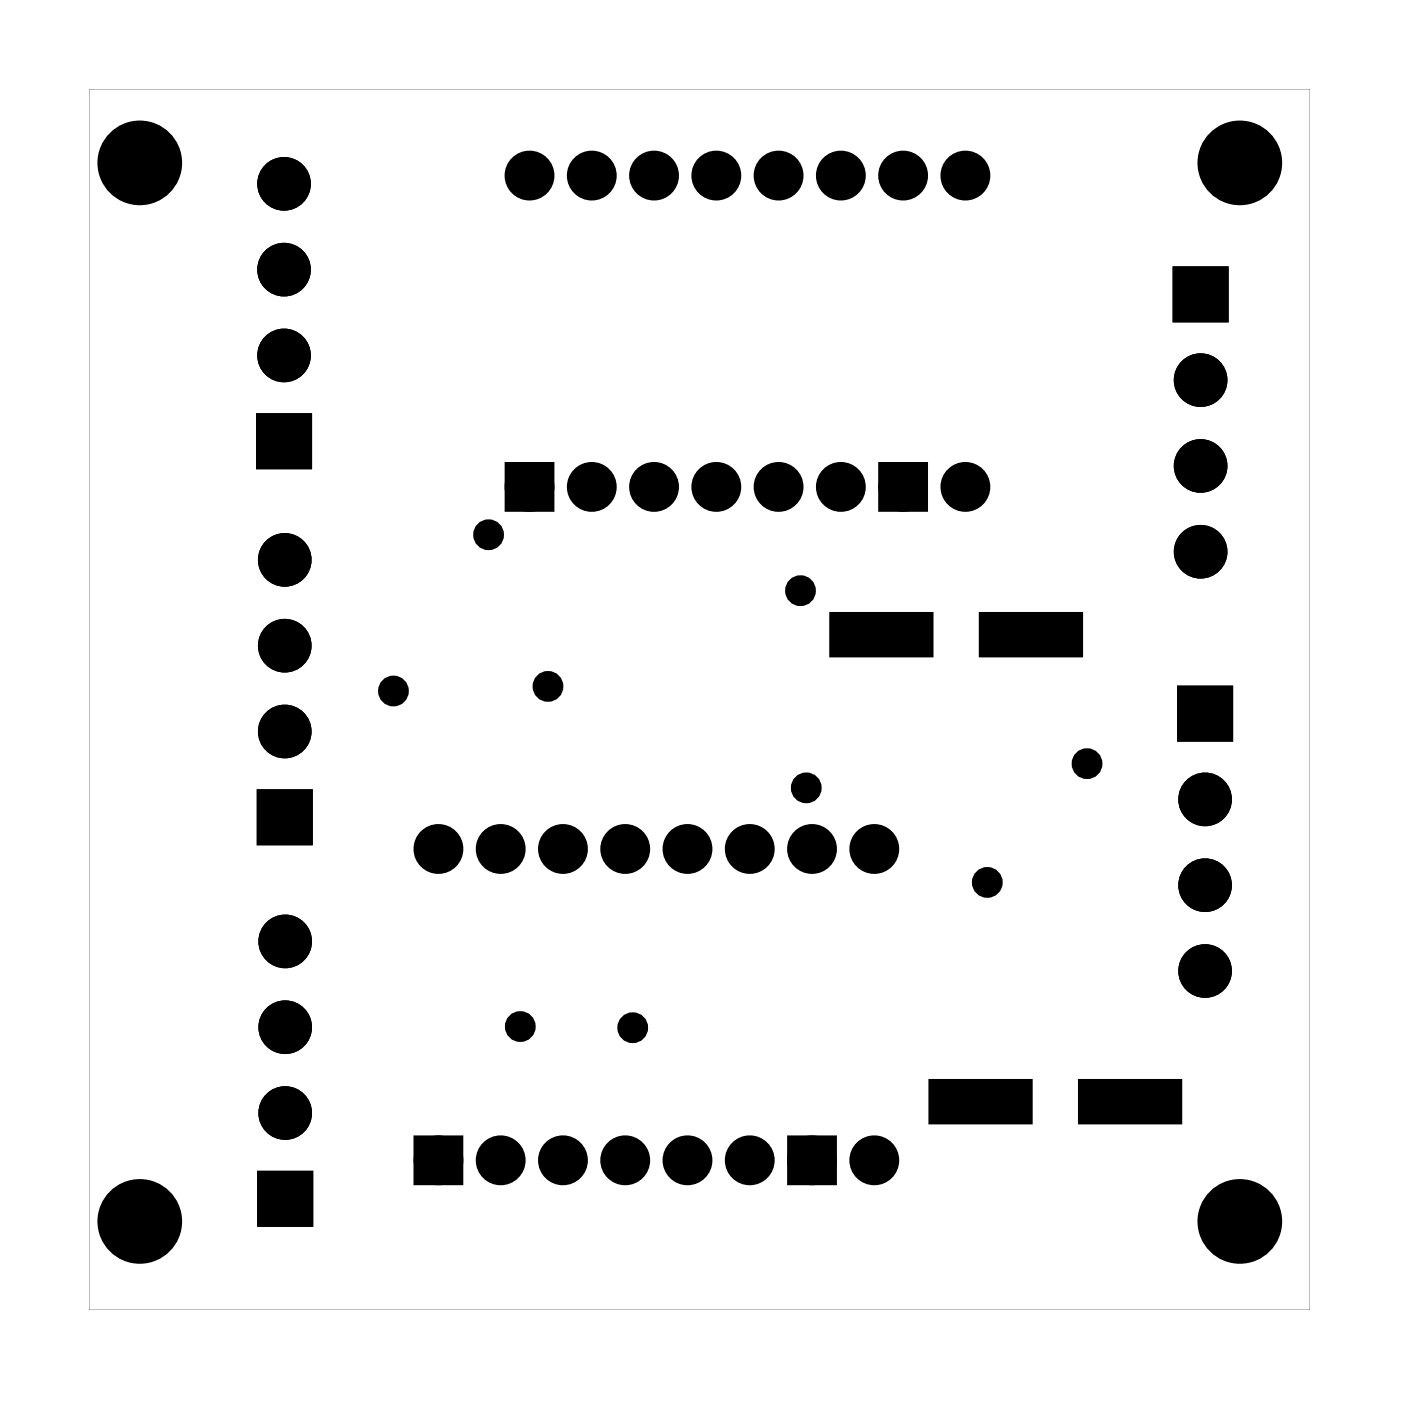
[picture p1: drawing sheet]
<svg xmlns="http://www.w3.org/2000/svg" width="57mm" height="57mm" viewBox="0 0 57 57" stroke-linecap="round" stroke-linejoin="round" font-family="sans-serif">
<g fill="#000">
<path d="M21 19.2h1.2v1.3h-1.2zM36.2 19.2h1.3v1.3h-1.3zM34 25.1h4v1.6h-4zM40.1 25.1h4v1.6h-4zM17.2 46.7h1.3v1.3h-1.3zM32.5 46.7h1.3v1.3h-1.3zM38 44.1h4v1.6h-4zM44.1 44.1h4v1.6h-4z"/>
<path d="M10.6 17v2h2v-2zM11 18a.6 .6 0 0 1 1.2 0 .6 .6 0 0 1-1.2 0z"/>
<path d="M10.6 17v2h2v-2zM11 18a.6 .6 0 0 1 1.2 0 .6 .6 0 0 1-1.2 0z"/>
<path d="M48 11v2h2v-2zM48.4 12a.6 .6 0 0 1 1.2 0 .6 .6 0 0 1-1.2 0z"/>
<path d="M48 11v2h2v-2zM48.4 12a.6 .6 0 0 1 1.2 0 .6 .6 0 0 1-1.2 0z"/>
<path d="M3.6 3.6h49.8v49.8h-49.8zM3.6 3.6v49.8h49.8v-49.8z"/>
<path d="M10.6 32.3v2.1h2v-2.1zM11 33.3a.6 .6 0 0 1 1.2 0 .6 .6 0 0 1-1.2 0z"/>
<path d="M10.6 32.3v2.1h2v-2.1zM11 33.3a.6 .6 0 0 1 1.2 0 .6 .6 0 0 1-1.2 0z"/>
<path d="M48.1 28.1v2h2.1v-2zM48.6 29.1a.6 .6 0 0 1 1.2 0 .6 .6 0 0 1-1.2 0z"/>
<path d="M48.1 28.1v2h2.1v-2zM48.6 29.1a.6 .6 0 0 1 1.2 0 .6 .6 0 0 1-1.2 0z"/>
<path d="M10.6 47.9v2h2.1v-2zM11 48.9a.6 .6 0 0 1 1.2 0 .6 .6 0 0 1-1.2 0z"/>
<path d="M10.6 47.9v2h2.1v-2zM11 48.9a.6 .6 0 0 1 1.2 0 .6 .6 0 0 1-1.2 0z"/>
</g>
<g fill="none" stroke="#000" stroke-width=".76" stroke-linecap="butt">
<path d="M21 19.2h1.2v1.3h-1.2zM36.2 19.2h1.3v1.3h-1.3zM17.2 46.7h1.3v1.3h-1.3zM32.5 46.7h1.3v1.3h-1.3z"/>
<circle cx="21.6" cy="19.9" r=".64"/>
<circle cx="21.6" cy="7.2" r=".64"/>
<circle cx="24.1" cy="19.9" r=".64"/>
<circle cx="24.1" cy="7.2" r=".64"/>
<circle cx="26.7" cy="7.2" r=".64"/>
<circle cx="26.7" cy="19.9" r=".64"/>
<circle cx="29.2" cy="19.9" r=".64"/>
<circle cx="29.2" cy="7.2" r=".64"/>
<circle cx="31.8" cy="7.2" r=".64"/>
<circle cx="31.8" cy="19.9" r=".64"/>
<circle cx="34.3" cy="7.2" r=".64"/>
<circle cx="34.3" cy="19.9" r=".64"/>
<circle cx="36.8" cy="7.2" r=".64"/>
<circle cx="36.8" cy="19.9" r=".64"/>
<circle cx="39.4" cy="7.2" r=".64"/>
<circle cx="39.4" cy="19.9" r=".64"/>
<circle cx="17.9" cy="34.6" r=".64"/>
<circle cx="20.4" cy="34.6" r=".64"/>
<circle cx="23" cy="34.6" r=".64"/>
<circle cx="25.5" cy="34.6" r=".64"/>
<circle cx="28" cy="34.6" r=".64"/>
<circle cx="30.6" cy="34.6" r=".64"/>
<circle cx="33.1" cy="34.6" r=".64"/>
<circle cx="35.7" cy="34.6" r=".64"/>
<circle cx="17.9" cy="47.3" r=".64"/>
<circle cx="20.4" cy="47.3" r=".64"/>
<circle cx="23" cy="47.3" r=".64"/>
<circle cx="25.5" cy="47.3" r=".64"/>
<circle cx="28" cy="47.3" r=".64"/>
<circle cx="30.6" cy="47.3" r=".64"/>
<circle cx="33.1" cy="47.3" r=".64"/>
<circle cx="35.7" cy="47.3" r=".64"/>
</g>
<g fill="#000">
<circle cx="5.7" cy="6.6" r="1.6"/>
<circle cx="11.6" cy="18" r=".81"/>
<circle cx="11.6" cy="11" r=".81"/>
<circle cx="11.6" cy="7.5" r=".81"/>
<circle cx="11.6" cy="14.5" r=".81"/>
<circle cx="21.6" cy="19.9" r=".64"/>
<circle cx="21.6" cy="7.2" r=".64"/>
<circle cx="24.1" cy="19.9" r=".64"/>
<circle cx="24.1" cy="7.2" r=".64"/>
<circle cx="26.7" cy="19.9" r=".64"/>
<circle cx="26.7" cy="7.2" r=".64"/>
<circle cx="29.2" cy="19.9" r=".64"/>
<circle cx="29.2" cy="7.2" r=".64"/>
<circle cx="31.8" cy="19.9" r=".64"/>
<circle cx="31.8" cy="7.2" r=".64"/>
<circle cx="34.3" cy="19.9" r=".64"/>
<circle cx="34.3" cy="7.2" r=".64"/>
<circle cx="36.8" cy="19.9" r=".64"/>
<circle cx="36.8" cy="7.2" r=".64"/>
<circle cx="39.4" cy="19.9" r=".64"/>
<circle cx="39.4" cy="7.2" r=".64"/>
<circle cx="49" cy="15.5" r=".81"/>
<circle cx="49" cy="12" r=".81"/>
<circle cx="49" cy="19" r=".81"/>
<circle cx="50.6" cy="6.6" r="1.6"/>
<circle cx="11.6" cy="22.8" r=".81"/>
<circle cx="11.6" cy="29.8" r=".81"/>
<circle cx="11.6" cy="26.3" r=".81"/>
<circle cx="11.6" cy="33.3" r=".81"/>
<circle cx="11.6" cy="38.4" r=".81"/>
<circle cx="16" cy="28.2" r=".35"/>
<circle cx="17.9" cy="34.6" r=".64"/>
<circle cx="19.9" cy="21.8" r=".35"/>
<circle cx="20.4" cy="34.6" r=".64"/>
<circle cx="22.4" cy="28" r=".35"/>
<circle cx="23" cy="34.6" r=".64"/>
<circle cx="25.5" cy="34.6" r=".64"/>
<circle cx="28" cy="34.6" r=".64"/>
<circle cx="30.6" cy="34.6" r=".64"/>
<circle cx="32.7" cy="24.1" r=".35"/>
<circle cx="32.9" cy="32.1" r=".35"/>
<circle cx="33.1" cy="34.6" r=".64"/>
<circle cx="35.7" cy="34.6" r=".64"/>
<circle cx="40.3" cy="36" r=".35"/>
<circle cx="44.3" cy="31.2" r=".35"/>
<circle cx="49" cy="22.5" r=".81"/>
<circle cx="49.2" cy="29.1" r=".81"/>
<circle cx="49.2" cy="32.6" r=".81"/>
<circle cx="49.2" cy="39.6" r=".81"/>
<circle cx="49.2" cy="36.1" r=".81"/>
<circle cx="5.7" cy="49.8" r="1.6"/>
<circle cx="11.6" cy="45.4" r=".81"/>
<circle cx="11.6" cy="48.9" r=".81"/>
<circle cx="11.6" cy="41.9" r=".81"/>
<circle cx="17.9" cy="47.3" r=".64"/>
<circle cx="20.4" cy="47.3" r=".64"/>
<circle cx="21.2" cy="41.9" r=".35"/>
<circle cx="23" cy="47.3" r=".64"/>
<circle cx="25.5" cy="47.3" r=".64"/>
<circle cx="25.8" cy="41.9" r=".35"/>
<circle cx="28" cy="47.3" r=".64"/>
<circle cx="30.6" cy="47.3" r=".64"/>
<circle cx="33.1" cy="47.3" r=".64"/>
<circle cx="35.7" cy="47.3" r=".64"/>
<circle cx="50.6" cy="49.8" r="1.6"/>
</g>
<g fill="none" stroke="#000" stroke-width=".25">
<path d="M10.6 17h2v2h-2zM48 11h2v2h-2zM10.6 32.3h2v2.1h-2zM34 25.1h4v1.6h-4zM40.1 25.1h4v1.6h-4zM48.1 28.1h2.1v2h-2.1zM10.6 47.9h2.1v2h-2.1zM38 44.1h4v1.6h-4zM44.1 44.1h4v1.6h-4z"/>
<circle cx="5.7" cy="6.6" r="1.6"/>
<circle cx="11.6" cy="18" r=".6"/>
<circle cx="49" cy="12" r=".6"/>
<circle cx="50.6" cy="6.6" r="1.6"/>
<circle cx="11.6" cy="33.3" r=".6"/>
<circle cx="49.2" cy="29.1" r=".6"/>
<circle cx="5.7" cy="49.8" r="1.6"/>
<circle cx="11.6" cy="48.9" r=".6"/>
<circle cx="50.6" cy="49.8" r="1.6"/>
</g>
<g fill="none" stroke="#000" stroke-width=".57">
<circle cx="11.6" cy="11" r=".81"/>
<circle cx="11.6" cy="7.5" r=".81"/>
<circle cx="11.6" cy="14.5" r=".81"/>
<circle cx="11.6" cy="18" r=".81"/>
<circle cx="49" cy="12" r=".81"/>
<circle cx="49" cy="15.5" r=".81"/>
<circle cx="49" cy="19" r=".81"/>
<circle cx="11.6" cy="26.3" r=".81"/>
<circle cx="11.6" cy="22.8" r=".81"/>
<circle cx="11.6" cy="29.8" r=".81"/>
<circle cx="11.6" cy="33.3" r=".81"/>
<circle cx="11.6" cy="38.4" r=".81"/>
<circle cx="49" cy="22.5" r=".81"/>
<circle cx="49.2" cy="29.1" r=".81"/>
<circle cx="49.2" cy="32.6" r=".81"/>
<circle cx="49.2" cy="39.6" r=".81"/>
<circle cx="49.2" cy="36.1" r=".81"/>
<circle cx="11.6" cy="41.9" r=".81"/>
<circle cx="11.6" cy="45.4" r=".81"/>
<circle cx="11.6" cy="48.9" r=".81"/>
</g>
<g fill="none" stroke="#000" stroke-width=".55">
<circle cx="16" cy="28.2" r=".35"/>
<circle cx="19.9" cy="21.8" r=".35"/>
<circle cx="22.4" cy="28" r=".35"/>
<circle cx="32.7" cy="24.1" r=".35"/>
<circle cx="32.9" cy="32.1" r=".35"/>
<circle cx="40.3" cy="36" r=".35"/>
<circle cx="44.3" cy="31.2" r=".35"/>
<circle cx="21.2" cy="41.9" r=".35"/>
<circle cx="25.8" cy="41.9" r=".35"/>
</g>
</svg>
